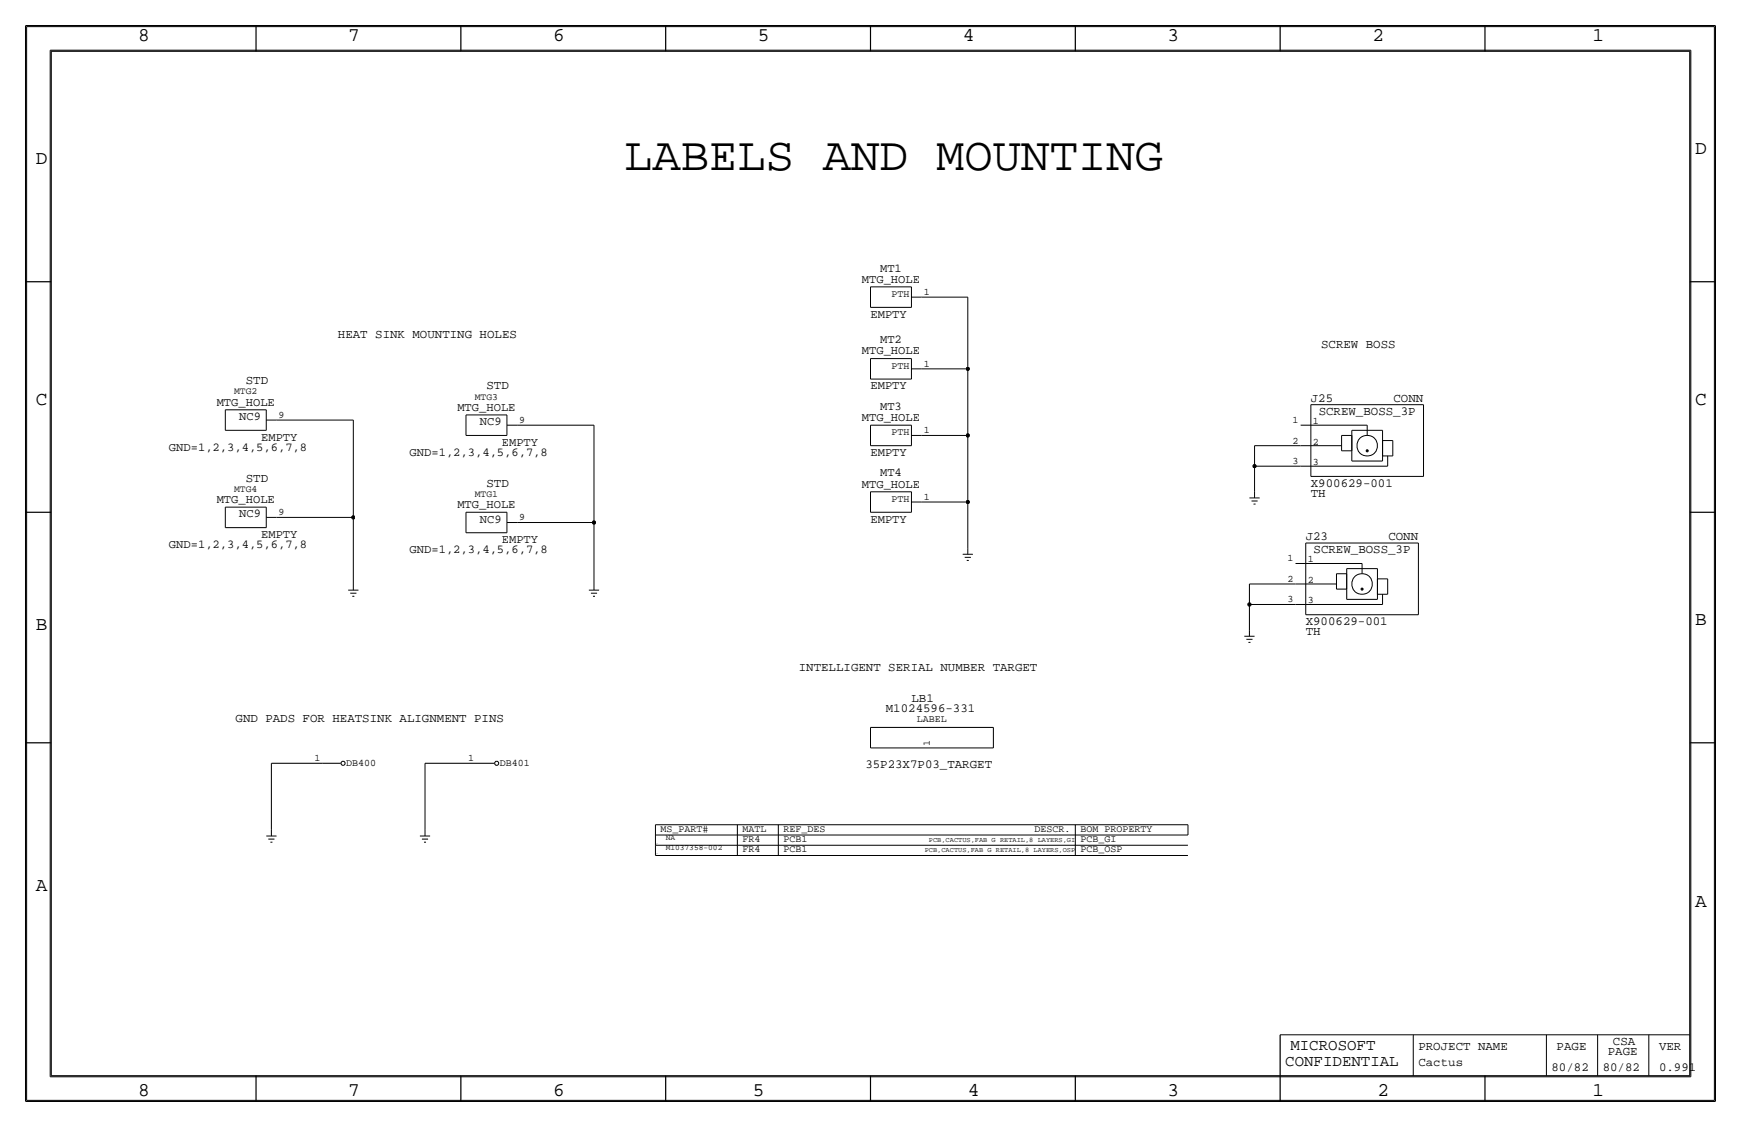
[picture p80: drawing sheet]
<svg xmlns="http://www.w3.org/2000/svg" width="432mm" height="279mm" viewBox="0 0 432 279" stroke-linecap="round" stroke-linejoin="round" font-family="sans-serif">
<defs><g id="words">
<text font-size="11.7" x="154.8" y="42.2">LABELS AND MOUNTING</text>
<g font-size="4.8">
<text x="34.3" y="10.2">8</text>
<text x="86.4" y="10.2">7</text>
<text x="137.2" y="10.2">6</text>
<text x="188" y="10.2">5</text>
<text x="238.8" y="10.2">4</text>
<text x="289.6" y="10.2">3</text>
<text x="340.4" y="10.2">2</text>
<text x="395" y="10.2">1</text>
<text x="8.9" y="40.6">D</text>
<text x="420.4" y="38.1">D</text>
<text x="8.9" y="100.3">C</text>
<text x="420.4" y="100.3">C</text>
<text x="420.4" y="154.9">B</text>
<text x="8.9" y="156.2">B</text>
<text x="8.9" y="221">A</text>
<text x="420.4" y="224.8">A</text>
<text x="34.3" y="271.8">8</text>
<text x="86.4" y="271.8">7</text>
<text x="137.2" y="271.8">6</text>
<text x="186.7" y="271.8">5</text>
<text x="240" y="271.8">4</text>
<text x="289.6" y="271.8">3</text>
<text x="341.6" y="271.8">2</text>
<text x="395" y="271.8">1</text>
</g>
<g font-size="3.9">
<text x="320" y="260.3">MICROSOFT</text>
<text x="318.8" y="264.2">CONFIDENTIAL</text>
</g>
<g font-size="3.1">
<text x="83.8" y="83.8">HEAT SINK MOUNTING HOLES</text>
<text x="327.7" y="86.4">SCREW BOSS</text>
<text x="61" y="95.2">STD</text>
<text x="120.6" y="96.5">STD</text>
<text x="325.1" y="99.6">J25</text>
<text x="345.6" y="99.6">CONN</text>
<text x="327.1" y="102.9">SCREW_BOSS_3P</text>
<text x="61" y="119.4">STD</text>
<text x="120.6" y="120.7">STD</text>
<text x="325.1" y="120.6">X900629-001</text>
<text x="325.1" y="123.2">TH</text>
<text x="323.8" y="133.9">J23</text>
<text x="325.8" y="137.2">SCREW_BOSS_3P</text>
<text x="344.3" y="133.9">CONN</text>
<text x="323.8" y="154.9">X900629-001</text>
<text x="323.8" y="157.5">TH</text>
<text x="198.1" y="166.4">INTELLIGENT SERIAL NUMBER TARGET</text>
<text x="226.1" y="174">LB1</text>
<text x="58.4" y="179.1">GND PADS FOR HEATSINK ALIGNMENT PINS</text>
<text x="219.7" y="176.5">M1024596-331</text>
<text x="214.6" y="190.5">35P23X7P03_TARGET</text>
<text x="351.8" y="260.3">PROJECT NAME</text>
<text x="386.1" y="260.3">PAGE</text>
<text x="398.8" y="261.6">PAGE</text>
<text x="400.1" y="259.1">CSA</text>
<text x="411.5" y="260.3">VER</text>
<text x="351.8" y="264.2">Cactus</text>
<text x="384.8" y="265.4">80/82</text>
<text x="397.5" y="265.4">80/82</text>
<text x="411.5" y="265.4">0.991</text>
</g>
<g font-size="3">
<text x="213.8" y="70.1">MTG_HOLE</text>
<text x="218.3" y="67.3">MT1</text>
<text x="215.9" y="78.7">EMPTY</text>
<text x="213.8" y="87.9">MTG_HOLE</text>
<text x="218.3" y="85.1">MT2</text>
<text x="53.7" y="100.6">MTG_HOLE</text>
<text x="113.4" y="101.9">MTG_HOLE</text>
<text x="215.9" y="96.5">EMPTY</text>
<text x="218.3" y="101.6">MT3</text>
<text x="59.4" y="104.1">NC9</text>
<text x="119" y="105.4">NC9</text>
<text x="213.8" y="104.4">MTG_HOLE</text>
<text x="41.9" y="111.8">GND=1,2,3,4,5,6,7,8</text>
<text x="64.8" y="109.2">EMPTY</text>
<text x="101.6" y="113">GND=1,2,3,4,5,6,7,8</text>
<text x="124.5" y="110.5">EMPTY</text>
<text x="215.9" y="113">EMPTY</text>
<text x="218.3" y="118.1">MT4</text>
<text x="53.7" y="124.7">MTG_HOLE</text>
<text x="113.4" y="126">MTG_HOLE</text>
<text x="213.8" y="120.9">MTG_HOLE</text>
<text x="59.4" y="128.3">NC9</text>
<text x="119" y="129.5">NC9</text>
<text x="215.9" y="129.5">EMPTY</text>
<text x="41.9" y="135.9">GND=1,2,3,4,5,6,7,8</text>
<text x="64.8" y="133.4">EMPTY</text>
<text x="101.6" y="137.2">GND=1,2,3,4,5,6,7,8</text>
<text x="124.5" y="134.6">EMPTY</text>
</g>
<g font-size="2.5">
<text x="221.1" y="73.7">PTH</text>
<text x="229.1" y="73.2">1</text>
<text x="221.1" y="91.4">PTH</text>
<text x="229.1" y="90.9">1</text>
<text x="69.1" y="103.6">9</text>
<text x="128.8" y="104.9">9</text>
<text x="221.1" y="107.9">PTH</text>
<text x="229.1" y="107.4">1</text>
<text x="320.6" y="104.9">1</text>
<text x="325.6" y="105.2">1</text>
<text x="320.6" y="110">2</text>
<text x="325.6" y="110.2">2</text>
<text x="320.6" y="115.1">3</text>
<text x="325.6" y="115.3">3</text>
<text x="221.1" y="124.5">PTH</text>
<text x="229.1" y="124">1</text>
<text x="69.1" y="127.8">9</text>
<text x="128.8" y="129">9</text>
<text x="319.3" y="139.2">1</text>
<text x="324.4" y="139.4">1</text>
<text x="319.3" y="149.4">3</text>
<text x="319.3" y="144.3">2</text>
<text x="324.4" y="149.6">3</text>
<text x="324.4" y="144.5">2</text>
<text x="227.4" y="179.1">LABEL</text>
<text x="230.6" y="184.9" transform="rotate(-90 230.6 184.9)">1</text>
<text x="78" y="188.7">1</text>
<text x="85.9" y="190">DB400</text>
<text x="116.1" y="188.7">1</text>
<text x="124" y="190">DB401</text>
<text x="163.8" y="206.2">MS_PART#</text>
<text x="184.1" y="206.2">MATL</text>
<text x="184.1" y="208.8">FR4</text>
<text x="194.3" y="206.2">REF_DES</text>
<text x="194.3" y="208.8">PCB1</text>
<text x="256.5" y="206.2">DESCR.</text>
<text x="268" y="206.2">BOM PROPERTY</text>
<text x="268" y="208.8">PCB_GI</text>
<text x="184.1" y="211.3">FR4</text>
<text x="194.3" y="211.3">PCB1</text>
<text x="268" y="211.3">PCB_OSP</text>
</g>
<g font-size="2.4">
<text x="58.1" y="97.8">MTG2</text>
<text x="117.8" y="99.1">MTG3</text>
<text x="58.1" y="121.9">MTG4</text>
<text x="117.8" y="123.2">MTG1</text>
</g>
<g font-size="2">
<text x="165.1" y="208.3">NA</text>
<text x="165.1" y="210.8">M1037358-002</text>
</g>
<g font-size="1.7">
<text x="230.4" y="208.8">PCB,CACTUS,FAB G RETAIL,8 LAYERS,GI</text>
<text x="229.3" y="211.3">PCB,CACTUS,FAB G RETAIL,8 LAYERS,OSP</text>
</g>
<g font-size=".2">
<text x="162.6" y="209.5">I10</text>
<text x="162.6" y="209.3">ZZ402</text>
<text x="162.6" y="212">I11</text>
<text x="162.6" y="211.8">ZZ403</text>
</g>
</g></defs>
<!-- layer: Nets -->
<g fill="none" stroke="#000" stroke-width=".25">
<path d="M228.6 73.7h11.4zM240 73.7v17.7zM228.6 91.4h11.4zM240 91.4v16.6zM68.6 104.1h19zM87.6 104.1v24.2zM128.3 105.4h19zM147.3 105.4v24.1zM228.6 107.9h11.4zM240 108v16.5zM311.1 110.5v5.1zM311.1 115.6v6.3z"/>
<path d="M311.2 110.5h11.4zM311.2 115.6h11.4zM68.6 128.3h19zM87.6 128.3v16.5zM128.3 129.5h19zM147.3 129.5v15.3zM228.6 124.5h11.4zM240 124.5v11.4zM309.9 144.8h11.4zM309.9 149.9h11.4zM309.9 144.8v5.1zM309.9 149.9v6.3z"/>
<path d="M67.3 189.2h12.7zM67.3 189.2v16.5zM105.4 189.2h12.7zM105.4 189.2v16.5z"/>
</g>
<g fill="#000" stroke="#000" stroke-width=".25">
<circle cx="240" cy="91.4" r=".41"/>
<circle cx="240" cy="108" r=".41"/>
<circle cx="311.1" cy="115.6" r=".41"/>
<circle cx="87.6" cy="128.3" r=".41"/>
<circle cx="147.3" cy="129.5" r=".41"/>
<circle cx="240" cy="124.5" r=".41"/>
<circle cx="309.9" cy="149.9" r=".41"/>
</g>
<!-- layer: Components -->
<g fill="none" stroke="#000" stroke-width=".25">
<path d="M215.9 71.1h10.2zM215.9 71.1v5.1zM215.9 76.2h10.2zM226.1 71.1v5.1zM226.1 73.7h2.5zM215.9 88.9h10.2zM215.9 88.9v5.1zM215.9 94h10.2zM226.1 88.9v5.1zM226.1 91.4h2.5zM55.9 106.7h10.1zM55.9 101.6v5.1z"/>
<path d="M55.9 101.6h10.1zM66 101.6v5.1zM66 104.1h2.6zM115.6 107.9h10.1zM115.6 102.9v5zM115.6 102.9h10.1zM125.7 102.9v5.1zM125.7 105.4h2.6zM215.9 105.4h10.2zM215.9 105.4v5.1zM215.9 110.5h10.2zM226.1 105.4v5.1z"/>
<path d="M226.1 107.9h2.5zM322.6 115.6h2.5zM322.6 110.5h2.5zM322.6 105.4h2.5zM325.1 115.6h19.1zM325.1 118.1h28zM325.1 100.3h28zM325.1 100.3v17.8zM325.1 110.5h7.6zM325.1 105.4h14zM332.7 108v3.8zM332.7 111.8h2.6z"/>
<path d="M332.7 107.9h2.6zM335.3 106.7h7.6zM335.3 106.7v7.6zM335.3 114.3h7.6zM335.3 108v3.8zM339.1 105.4v2.5zM342.9 106.7v7.6zM342.9 109.2v3.8zM342.9 113h2.5zM342.9 109.2h2.5zM344.2 113v2.6zM345.4 109.2v3.8z"/>
<path d="M353.1 100.3v17.8zM55.9 130.8h10.1zM55.9 125.7v5.1zM55.9 125.7h10.1zM66 125.7v5.1zM66 128.3h2.6zM115.6 132.1h10.1zM115.6 127v5.1zM115.6 127h10.1zM125.7 127v5.1zM125.7 129.5h2.6zM215.9 121.9h10.2z"/>
<path d="M215.9 121.9v5.1zM215.9 127h10.2zM226.1 121.9v5.1zM226.1 124.5h2.5zM238.8 137.4h2.5zM239.3 138.2h1.5zM239.8 138.9h.5zM240 135.9v1.5zM309.9 123.4h2.5zM310.4 124.2h1.5zM310.9 125h.5zM311.1 121.9v1.5z"/>
<path d="M321.3 139.7h2.5zM323.8 139.7h14zM323.8 134.6h28zM323.8 134.6v17.8zM337.8 139.7v2.5zM351.8 134.6v17.8zM86.4 146.3h2.5zM86.9 147.1h1.5zM87.4 147.8h.5zM87.6 144.8v1.5zM146.1 146.3h2.5zM146.6 147.1h1.5z"/>
<path d="M147.1 147.8h.5zM147.3 144.8v1.5zM308.6 157.7h2.5zM309.1 158.5h1.5zM309.6 159.3h.5zM309.9 156.2v1.5zM321.3 149.9h2.5zM321.3 144.8h2.5zM323.8 144.8h7.7zM323.8 149.9h19.1zM323.8 152.4h28zM331.5 142.2v3.8z"/>
<path d="M331.5 146h2.5zM331.5 142.2h2.5zM334 141v7.6zM334 148.6h7.6zM334 142.2v3.8zM334 141h7.6zM341.6 143.5h2.6zM341.6 141v7.6zM341.6 143.5v3.8zM341.6 147.3h2.6zM342.9 147.3v2.6zM344.2 143.5v3.8z"/>
<path d="M80 189.2h4.5zM118.1 189.2h4.5zM215.9 180.3h30.5zM215.9 180.3v5.1zM215.9 185.4h30.5zM246.4 180.3v5.1zM66 207.3h2.6zM66.5 208h1.6zM67.1 208.8h.5zM67.3 205.7v1.6zM104.1 207.3h2.6zM104.6 208h1.6z"/>
<path d="M105.2 208.8h.5zM105.4 205.7v1.6zM162.6 209.5v2.6zM162.6 212.1h132zM162.6 207v2.6zM162.6 209.5h132zM182.9 209.5v2.6zM182.9 207v2.6zM193 209.5v2.6zM193 207v2.6zM266.7 209.5v2.6zM266.7 207v2.5z"/>
<circle cx="339.1" cy="110.5" r="2.56"/>
<circle cx="337.8" cy="144.8" r="2.56"/>
<circle cx="85.1" cy="189.2" r=".51"/>
<circle cx="123.2" cy="189.2" r=".51"/>
</g>
<path d="M338.9 111.6h.4v.3h-.4zM337.6 145.9h.4v.3h-.4z" fill="#000" stroke="#000" stroke-width=".25"/>
<!-- layer: Page Border and Title Block -->
<g fill="none" stroke="#000" stroke-width=".25">
<path d="M6.6 6.6h418.6zM6.6 6.6v266.2zM12.4 12.4h407zM12.4 12.4v254.6zM419.4 12.4v254.6zM425.2 6.6v266.2zM162.6 204.5v2.5zM162.6 207h132zM162.6 204.5h132zM182.9 204.5v2.5zM193 204.5v2.5zM266.7 204.5v2.5z"/>
<path d="M294.6 204.5v2.5zM317.5 256.5h101.6zM350.5 256.5v10.2zM383.5 256.5v10.2zM396.2 256.5v10.2zM408.9 256.5v10.2zM6.6 272.8h418.6zM12.4 267h407z"/>
</g>
<g fill="none" stroke="#000" stroke-width=".3">
<path d="M6.3 6.4v266.7zM6.4 6.4h419zM12.7 12.7h406.4zM12.7 12.7v254zM63.5 6.4v6.3zM114.3 6.4v6.3zM165.1 6.4v6.3zM215.9 6.3v6.4zM266.7 6.4v6.3zM317.5 6.4v6.3zM368.3 6.4v6.3zM419.1 12.7v254z"/>
<path d="M425.4 6.4v266.7zM6.3 69.8h6.4zM419.1 69.8h6.3zM6.3 127h6.4zM419.1 127h6.3zM6.3 184.1h6.4zM419.1 184.1h6.3zM317.5 256.5v16.6zM6.4 273h419zM12.7 266.7h406.4zM63.5 266.7v6.4zM114.3 266.7v6.4z"/>
<path d="M165.1 266.7v6.4zM215.9 266.7v6.3zM266.7 266.7v6.4zM368.3 266.7v6.4z"/>
</g>
<use href="#words"/>
</svg>
